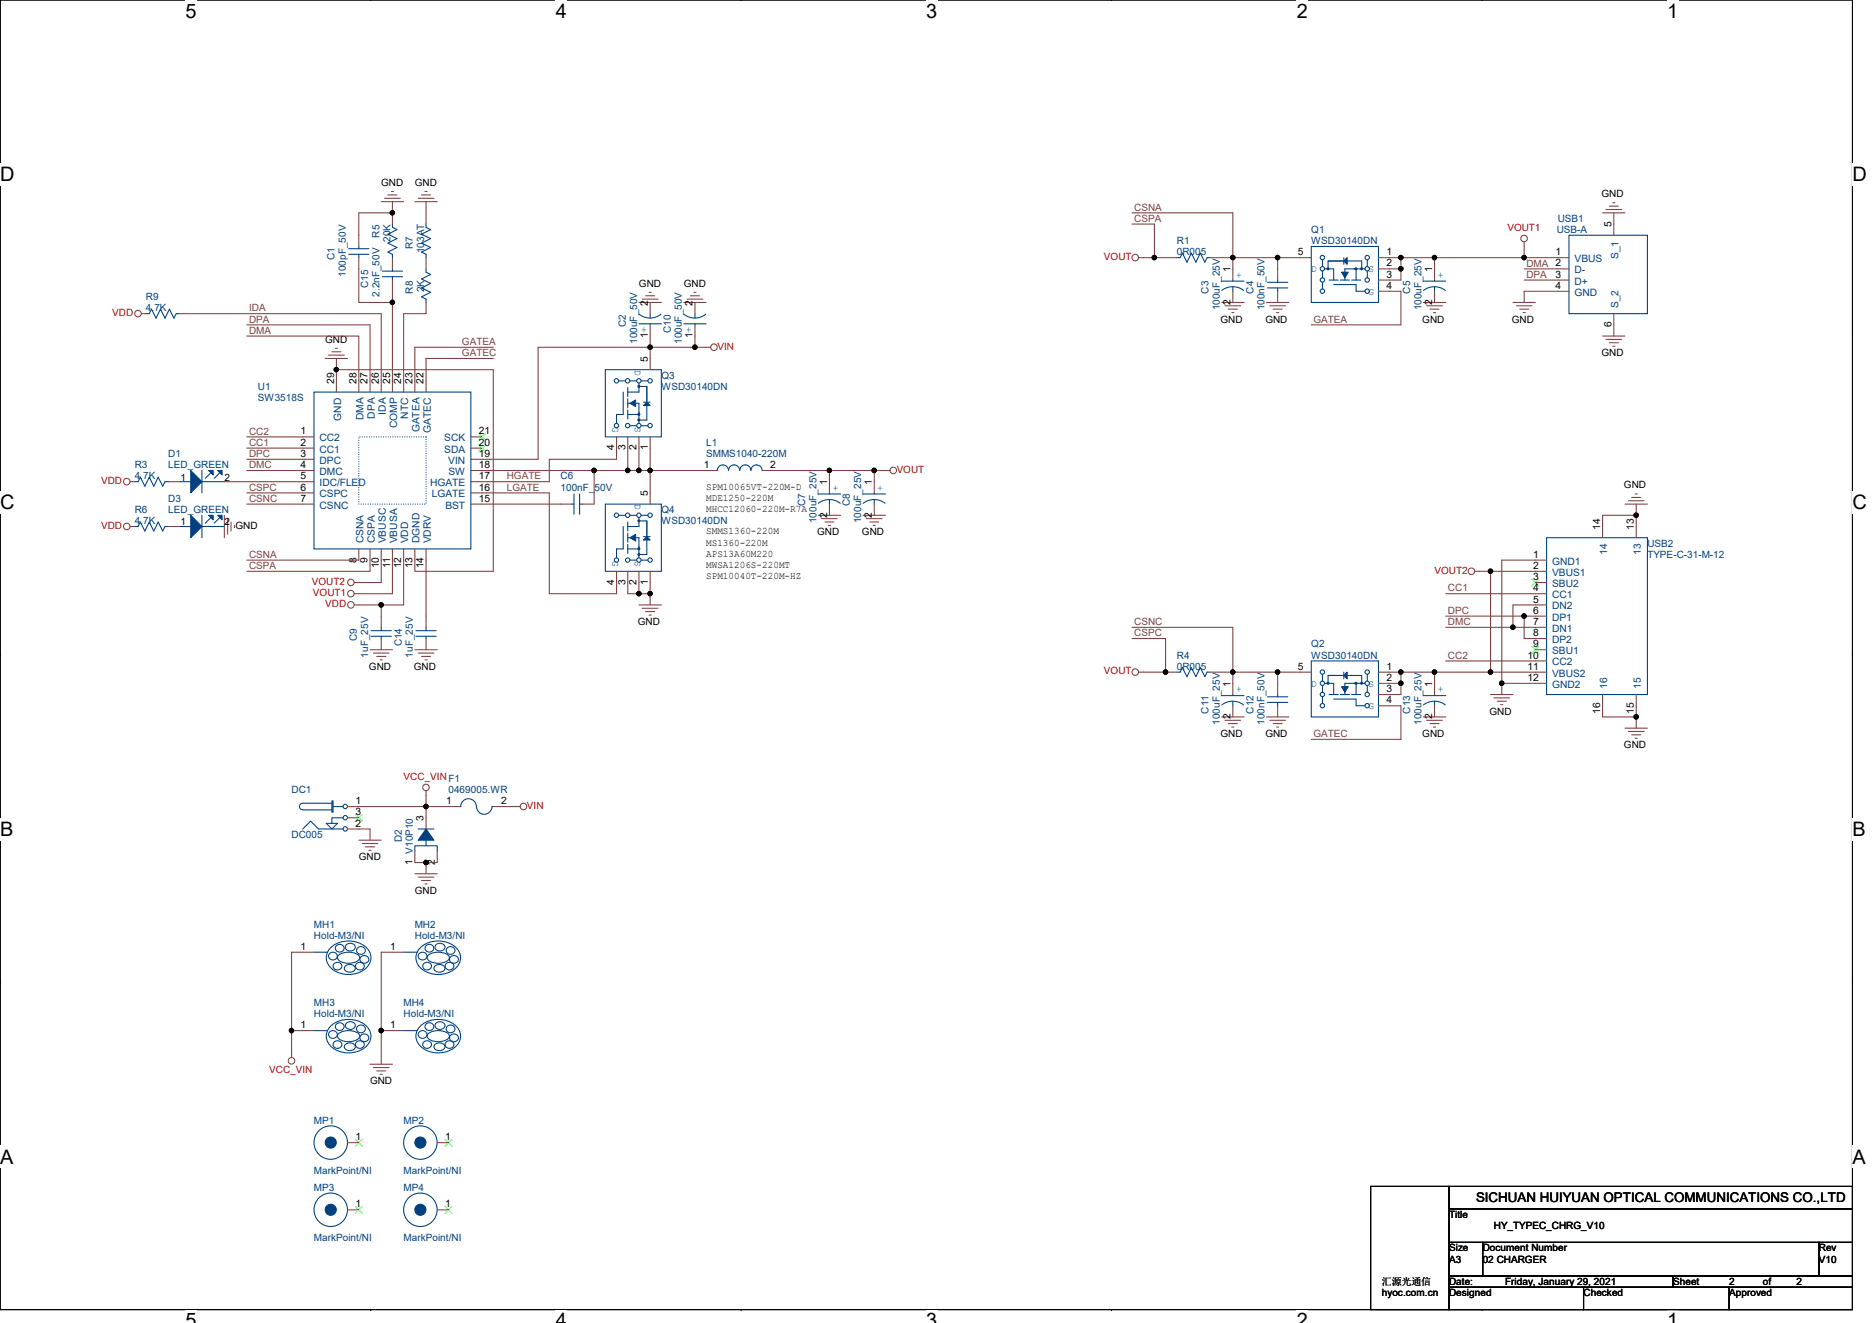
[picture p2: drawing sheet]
<svg xmlns="http://www.w3.org/2000/svg" width="297mm" height="210mm" viewBox="0 0 297 210" stroke-linecap="round" stroke-linejoin="round" font-family="sans-serif">
<defs><g id="words">
<g font-size="3.2">
<text x="29.4" y="2.8">5</text>
<text x="88.2" y="2.8">4</text>
<text x="147" y="2.8">3</text>
<text x="205.8" y="2.8">2</text>
<text x="264.5" y="2.8">1</text>
<text x="0" y="28.8">D</text>
<text x="293.9" y="28.8">D</text>
<text x="0" y="80.8">C</text>
<text x="293.9" y="80.8">C</text>
<text x="0" y="132.7">B</text>
<text x="293.9" y="132.7">B</text>
<text x="0" y="184.7">A</text>
<text x="293.9" y="184.7">A</text>
<text x="29.4" y="210.7">5</text>
<text x="88.2" y="210.7">4</text>
<text x="147" y="210.7">3</text>
<text x="205.8" y="210.7">2</text>
<text x="264.5" y="210.7">1</text>
</g>
<text font-size="2.1" x="234.2" y="190.7">SICHUAN HUIYUAN OPTICAL COMMUNICATIONS CO.,LTD</text>
<g font-size="1.6">
<text x="60.5" y="29.5">GND</text>
<text x="65.8" y="29.5">GND</text>
<text x="254.1" y="31.3">GND</text>
<text x="205.9" y="40.5">5</text>
<text x="220" y="40.5">1</text>
<text x="246.8" y="40.5">1</text>
<text x="255.7" y="36.1" transform="rotate(-90 255.7 36.1)">5</text>
<text x="101.4" y="45.5">GND</text>
<text x="108.5" y="45.5">GND</text>
<text x="195.2" y="43.2" transform="rotate(-90 195.2 43.2)">1</text>
<text x="220" y="42.3">2</text>
<text x="220" y="44.1">3</text>
<text x="220" y="45.8">4</text>
<text x="227.2" y="43.2" transform="rotate(-90 227.2 43.2)">1</text>
<text x="246.8" y="44.1">3</text>
<text x="246.8" y="45.8">4</text>
<text x="102.8" y="53.7" transform="rotate(-90 102.8 53.7)">1</text>
<text x="102.8" y="48.5" transform="rotate(-90 102.8 48.5)">2</text>
<text x="109.9" y="53.7" transform="rotate(-90 109.9 53.7)">1</text>
<text x="109.9" y="48.5" transform="rotate(-90 109.9 48.5)">2</text>
<text x="193.7" y="51.2">GND</text>
<text x="195.2" y="48.4" transform="rotate(-90 195.2 48.4)">2</text>
<text x="200.8" y="51.2">GND</text>
<text x="225.7" y="51.2">GND</text>
<text x="227.2" y="48.4" transform="rotate(-90 227.2 48.4)">2</text>
<text x="239.9" y="51.2">GND</text>
<text x="255.7" y="51.9" transform="rotate(-90 255.7 51.9)">6</text>
<text x="51.6" y="54.4">GND</text>
<text x="102.8" y="57.4" transform="rotate(-90 102.8 57.4)">5</text>
<text x="254.1" y="56.5">GND</text>
<text x="53" y="61" transform="rotate(-90 53 61)">29</text>
<text x="56.6" y="61" transform="rotate(-90 56.6 61)">28</text>
<text x="58.3" y="61" transform="rotate(-90 58.3 61)">27</text>
<text x="60.1" y="61" transform="rotate(-90 60.1 61)">26</text>
<text x="61.9" y="61" transform="rotate(-90 61.9 61)">25</text>
<text x="63.7" y="61" transform="rotate(-90 63.7 61)">24</text>
<text x="65.4" y="61" transform="rotate(-90 65.4 61)">23</text>
<text x="67.2" y="61" transform="rotate(-90 67.2 61)">22</text>
<text x="47.7" y="69">1</text>
<text x="47.7" y="70.7">2</text>
<text x="76" y="70.7">20</text>
<text x="76" y="69">21</text>
<text x="97.4" y="71.5" transform="rotate(-90 97.4 71.5)">4</text>
<text x="99.2" y="71.5" transform="rotate(-90 99.2 71.5)">3</text>
<text x="101" y="71.5" transform="rotate(-90 101 71.5)">2</text>
<text x="102.8" y="71.5" transform="rotate(-90 102.8 71.5)">1</text>
<text x="28.7" y="76.3">1</text>
<text x="35.6" y="76.3">2</text>
<text x="47.7" y="72.5">3</text>
<text x="47.7" y="74.3">4</text>
<text x="47.7" y="76.1">5</text>
<text x="47.7" y="77.9">6</text>
<text x="76" y="77.9">16</text>
<text x="76" y="74.3">18</text>
<text x="76" y="76.1">17</text>
<text x="76" y="72.5">19</text>
<text x="111.7" y="74.3">1</text>
<text x="112.1" y="77.7">SPM10065VT-220M-D</text>
<text x="122.2" y="74.3">2</text>
<text x="131.2" y="77" transform="rotate(-90 131.2 77)">1</text>
<text x="138.3" y="77" transform="rotate(-90 138.3 77)">1</text>
<text x="257.7" y="77.5">GND</text>
<text x="28.7" y="83.4">1</text>
<text x="35.6" y="83.4">2</text>
<text x="37.4" y="83.9">GND</text>
<text x="47.7" y="79.6">7</text>
<text x="76" y="79.6">15</text>
<text x="102.8" y="78.8" transform="rotate(-90 102.8 78.8)">5</text>
<text x="112.1" y="79.5">MDE1250-220M</text>
<text x="112.1" y="81.3">MHCC12060-220M-R7A</text>
<text x="131.2" y="82.2" transform="rotate(-90 131.2 82.2)">2</text>
<text x="138.3" y="82.2" transform="rotate(-90 138.3 82.2)">2</text>
<text x="56.6" y="89.3" transform="rotate(-90 56.6 89.3)">8</text>
<text x="58.3" y="89.3" transform="rotate(-90 58.3 89.3)">9</text>
<text x="112.1" y="84.8">SMMS1360-220M</text>
<text x="112.1" y="86.6">MS1360-220M</text>
<text x="112.1" y="88.4">APS13A60M220</text>
<text x="129.7" y="85">GND</text>
<text x="136.8" y="85">GND</text>
<text x="243.3" y="88.5">1</text>
<text x="253.9" y="84.1" transform="rotate(-90 253.9 84.1)">14</text>
<text x="259.2" y="84.1" transform="rotate(-90 259.2 84.1)">13</text>
<text x="60.1" y="90.2" transform="rotate(-90 60.1 90.2)">10</text>
<text x="61.9" y="90.2" transform="rotate(-90 61.9 90.2)">11</text>
<text x="63.7" y="90.2" transform="rotate(-90 63.7 90.2)">12</text>
<text x="65.4" y="90.2" transform="rotate(-90 65.4 90.2)">13</text>
<text x="67.2" y="90.2" transform="rotate(-90 67.2 90.2)">14</text>
<text x="97.4" y="92.8" transform="rotate(-90 97.4 92.8)">4</text>
<text x="99.2" y="92.8" transform="rotate(-90 99.2 92.8)">3</text>
<text x="101" y="92.8" transform="rotate(-90 101 92.8)">2</text>
<text x="102.8" y="92.8" transform="rotate(-90 102.8 92.8)">1</text>
<text x="112.1" y="90.1">MWSA1206S-220MT</text>
<text x="112.1" y="91.9">SPM10040T-220M-HZ</text>
<text x="243.3" y="90.3">2</text>
<text x="243.3" y="92.1">3</text>
<text x="243.3" y="93.9">4</text>
<text x="243.3" y="95.6">5</text>
<text x="101.2" y="99.2">GND</text>
<text x="243.3" y="97.4">6</text>
<text x="243.3" y="99.2">7</text>
<text x="243.3" y="101">8</text>
<text x="58.5" y="106.3">GND</text>
<text x="65.7" y="106.3">GND</text>
<text x="205.9" y="106.3">5</text>
<text x="220" y="106.3">1</text>
<text x="242.4" y="104.5">10</text>
<text x="242.4" y="106.3">11</text>
<text x="243.3" y="102.7">9</text>
<text x="195.2" y="109" transform="rotate(-90 195.2 109)">1</text>
<text x="220" y="108.1">2</text>
<text x="220" y="109.9">3</text>
<text x="220" y="111.6">4</text>
<text x="227.2" y="109" transform="rotate(-90 227.2 109)">1</text>
<text x="236.3" y="113.4">GND</text>
<text x="242.4" y="108.1">12</text>
<text x="253.9" y="113.3" transform="rotate(-90 253.9 113.3)">16</text>
<text x="259.2" y="113.3" transform="rotate(-90 259.2 113.3)">15</text>
<text x="193.7" y="117">GND</text>
<text x="195.2" y="114.2" transform="rotate(-90 195.2 114.2)">2</text>
<text x="200.8" y="117">GND</text>
<text x="225.7" y="117">GND</text>
<text x="227.2" y="114.2" transform="rotate(-90 227.2 114.2)">2</text>
<text x="257.7" y="118.8">GND</text>
<text x="56.4" y="127.6">1</text>
<text x="56.4" y="129.4">3</text>
<text x="56.4" y="131.2">2</text>
<text x="67.2" y="130.3" transform="rotate(-90 67.2 130.3)">3</text>
<text x="70.8" y="127.6">1</text>
<text x="79.5" y="127.6">2</text>
<text x="56.9" y="136.5">GND</text>
<text x="65.4" y="137.3" transform="rotate(-90 65.4 137.3)">1 V10P10</text>
<text x="69" y="137.3" transform="rotate(-90 69 137.3)">2</text>
<text x="65.8" y="141.9">GND</text>
<text x="47.7" y="150.7">1</text>
<text x="61.9" y="150.7">1</text>
<text x="47.7" y="163.2">1</text>
<text x="61.9" y="163.2">1</text>
<text x="58.7" y="172.1">GND</text>
<text x="56.4" y="181">1</text>
<text x="70.6" y="181">1</text>
<text x="56.4" y="191.6">1</text>
<text x="70.6" y="191.6">1</text>
<text x="229.9" y="193.3">Title</text>
<text x="237" y="195.1">HY_TYPEC_CHRG_V10</text>
<text x="219.3" y="203.9">汇源光通信</text>
<text x="229.9" y="200.4">A3</text>
<text x="229.9" y="198.6">Size</text>
<text x="229.9" y="203.9">Date:</text>
<text x="235.3" y="200.4">02 CHARGER</text>
<text x="235.3" y="198.6">Document Number</text>
<text x="238.8" y="203.9">Friday, January 29, 2021</text>
<text x="265.5" y="203.9">Sheet</text>
<text x="274.4" y="203.9">2</text>
<text x="279.7" y="203.9">of</text>
<text x="285" y="203.9">2</text>
<text x="288.6" y="198.6">Rev</text>
<text x="288.6" y="200.4">V10</text>
<text x="219.3" y="205.7">hyoc.com.cn</text>
<text x="229.9" y="205.7">Designed</text>
<text x="251.3" y="205.7">Checked</text>
<text x="274.4" y="205.7">Approved</text>
</g>
<g font-size="1.6" fill="#804040">
<text x="180" y="33.4">CSNA</text>
<text x="180" y="35.2">CSPA</text>
<text x="242.2" y="42.3">DMA 2</text>
<text x="242.2" y="44.1">DPA</text>
<text x="39.5" y="53">DMA</text>
<text x="39.5" y="51.2">DPA</text>
<text x="39.5" y="49.4">IDA</text>
<text x="208.4" y="51.2">GATEA</text>
<text x="73.3" y="56.5">GATEC</text>
<text x="73.3" y="54.8">GATEA</text>
<text x="39.5" y="69">CC2</text>
<text x="39.5" y="70.8">CC1</text>
<text x="39.5" y="72.5">DPC</text>
<text x="39.5" y="74.3">DMC</text>
<text x="39.5" y="77.9">CSPC</text>
<text x="80.4" y="76.1">HGATE</text>
<text x="80.4" y="77.9">LGATE</text>
<text x="39.5" y="79.7">CSNC</text>
<text x="39.5" y="88.5">CSNA</text>
<text x="39.5" y="90.3">CSPA</text>
<text x="229.8" y="93.9">CC1</text>
<text x="180" y="99.2">CSNC</text>
<text x="180" y="101">CSPC</text>
<text x="229.8" y="97.4">DPC</text>
<text x="229.8" y="99.2">DMC</text>
<text x="229.8" y="104.5">CC2</text>
<text x="208.4" y="117">GATEC</text>
</g>
<g font-size="1.6" fill="#004080">
<text x="247.2" y="35.2">USB1</text>
<text x="53.1" y="41.3" transform="rotate(-90 53.1 41.3)">C1</text>
<text x="60.2" y="37.7" transform="rotate(-90 60.2 37.7)">R5</text>
<text x="62" y="38.4" transform="rotate(-90 62 38.4)">20K</text>
<text x="65.5" y="39.5" transform="rotate(-90 65.5 39.5)">R7</text>
<text x="67.3" y="40.2" transform="rotate(-90 67.3 40.2)">103AT</text>
<text x="186.7" y="38.8">R1</text>
<text x="186.7" y="40.5">0R005</text>
<text x="208.1" y="37">Q1</text>
<text x="208.1" y="38.8">WSD30140DN</text>
<text x="247" y="37">USB-A</text>
<text x="249.8" y="41.6">VBUS</text>
<text x="256.8" y="41.1" transform="rotate(-90 256.8 41.1)">S_1</text>
<text x="23.2" y="47.6">R9</text>
<text x="54.9" y="43.9" transform="rotate(-90 54.9 43.9)">100pF_50V</text>
<text x="58.4" y="45.7" transform="rotate(-90 58.4 45.7)">C15</text>
<text x="60.2" y="47.1" transform="rotate(-90 60.2 47.1)">2.2nF_50V</text>
<text x="65.5" y="46.6" transform="rotate(-90 65.5 46.6)">R8</text>
<text x="67.3" y="46.4" transform="rotate(-90 67.3 46.4)">2K</text>
<text x="191.8" y="46.6" transform="rotate(-90 191.8 46.6)">C3</text>
<text x="196.1" y="44.1">+</text>
<text x="198.9" y="46.6" transform="rotate(-90 198.9 46.6)">C4</text>
<text x="208.1" y="43.2">D</text>
<text x="217.1" y="43.2">S</text>
<text x="217.1" y="46.8">G</text>
<text x="223.8" y="46.6" transform="rotate(-90 223.8 46.6)">C5</text>
<text x="228.2" y="44.1">+</text>
<text x="249.8" y="43.4">D-</text>
<text x="249.8" y="45.2">D+</text>
<text x="249.8" y="46.9">GND</text>
<text x="23.2" y="49.4">4.7K</text>
<text x="99.3" y="51.9" transform="rotate(-90 99.3 51.9)">C2</text>
<text x="102.6" y="51.9" transform="rotate(180 102.6 51.9)">+</text>
<text x="106.4" y="52.8" transform="rotate(-90 106.4 52.8)">C10</text>
<text x="109.7" y="51.9" transform="rotate(180 109.7 51.9)">+</text>
<text x="193.5" y="49.3" transform="rotate(-90 193.5 49.3)">100uF_25V</text>
<text x="200.7" y="49.3" transform="rotate(-90 200.7 49.3)">100nF_50V</text>
<text x="225.5" y="49.3" transform="rotate(-90 225.5 49.3)">100uF_25V</text>
<text x="256.8" y="48.9" transform="rotate(-90 256.8 48.9)">S_2</text>
<text x="100.7" y="58.7" transform="rotate(90 100.7 58.7)">D</text>
<text x="101.1" y="54.6" transform="rotate(-90 101.1 54.6)">100uF_50V</text>
<text x="108.2" y="54.6" transform="rotate(-90 108.2 54.6)">100uF_50V</text>
<text x="40.9" y="61.9">U1</text>
<text x="40.9" y="63.6">SW3518S</text>
<text x="61.2" y="65.8" transform="rotate(-90 61.2 65.8)">IDA</text>
<text x="104.9" y="60.1">Q3</text>
<text x="104.9" y="61.9">WSD30140DN</text>
<text x="50.7" y="70.1">CC2</text>
<text x="50.7" y="71.8">CC1</text>
<text x="54.1" y="66.8" transform="rotate(-90 54.1 66.8)">GND</text>
<text x="57.7" y="66.7" transform="rotate(-90 57.7 66.7)">DMA</text>
<text x="59.5" y="66.5" transform="rotate(-90 59.5 66.5)">DPA</text>
<text x="63" y="68" transform="rotate(-90 63 68)">COMP</text>
<text x="64.8" y="66.5" transform="rotate(-90 64.8 66.5)">NTC</text>
<text x="66.6" y="68.6" transform="rotate(-90 66.6 68.6)">GATEA</text>
<text x="68.3" y="68.7" transform="rotate(-90 68.3 68.7)">GATEC</text>
<text x="70.5" y="71.8">SDA</text>
<text x="70.5" y="70.1">SCK</text>
<text x="97.2" y="67.7" transform="rotate(90 97.2 67.7)">G</text>
<text x="100.7" y="67.7" transform="rotate(90 100.7 67.7)">S</text>
<text x="112.1" y="70.8">L1</text>
<text x="21.4" y="74.3">R3</text>
<text x="21.4" y="76.1">4.7K</text>
<text x="26.7" y="72.5">D1</text>
<text x="26.7" y="74.3">LED_GREEN</text>
<text x="50.7" y="73.6">DPC</text>
<text x="50.7" y="75.4">DMC</text>
<text x="50.7" y="77.2">IDC/FLED</text>
<text x="68.3" y="77.2">HGATE</text>
<text x="71.1" y="73.6">VIN</text>
<text x="71.2" y="75.4">SW</text>
<text x="88.9" y="76.1">C6</text>
<text x="88.9" y="77.9">100nF_50V</text>
<text x="112.1" y="72.5">SMMS1040-220M</text>
<text x="132.1" y="77.9">+</text>
<text x="139.3" y="77.9">+</text>
<text x="21.4" y="81.4">R6</text>
<text x="21.4" y="83.2">4.7K</text>
<text x="26.7" y="79.7">D3</text>
<text x="26.7" y="81.4">LED_GREEN</text>
<text x="50.7" y="79">CSPC</text>
<text x="50.7" y="80.7">CSNC</text>
<text x="68.5" y="79">LGATE</text>
<text x="70.7" y="80.7">BST</text>
<text x="100.7" y="80" transform="rotate(90 100.7 80)">D</text>
<text x="104.9" y="81.4">Q4</text>
<text x="104.9" y="83.2">WSD30140DN</text>
<text x="127.8" y="80.4" transform="rotate(-90 127.8 80.4)">C7</text>
<text x="129.5" y="83" transform="rotate(-90 129.5 83)">100uF_25V</text>
<text x="134.9" y="80.4" transform="rotate(-90 134.9 80.4)">C8</text>
<text x="136.6" y="83" transform="rotate(-90 136.6 83)">100uF_25V</text>
<text x="57.7" y="86.2" transform="rotate(-90 57.7 86.2)">CSNA</text>
<text x="59.5" y="86.2" transform="rotate(-90 59.5 86.2)">CSPA</text>
<text x="61.2" y="86.2" transform="rotate(-90 61.2 86.2)">VBUSC</text>
<text x="63" y="86.2" transform="rotate(-90 63 86.2)">VBUSA</text>
<text x="64.8" y="86.2" transform="rotate(-90 64.8 86.2)">VDD</text>
<text x="66.6" y="86.2" transform="rotate(-90 66.6 86.2)">DGND</text>
<text x="68.3" y="86.2" transform="rotate(-90 68.3 86.2)">VDRV</text>
<text x="97.2" y="89.1" transform="rotate(90 97.2 89.1)">G</text>
<text x="100.7" y="89.1" transform="rotate(90 100.7 89.1)">S</text>
<text x="246.3" y="89.6">GND1</text>
<text x="255" y="88.1" transform="rotate(-90 255 88.1)">14</text>
<text x="260.4" y="88.1" transform="rotate(-90 260.4 88.1)">13</text>
<text x="261.4" y="86.8">USB2</text>
<text x="261.4" y="88.5">TYPE-C-31-M-12</text>
<text x="246.3" y="91.4">VBUS1</text>
<text x="246.3" y="93.2">SBU2</text>
<text x="246.3" y="95">CC1</text>
<text x="56.6" y="101.7" transform="rotate(-90 56.6 101.7)">C9</text>
<text x="246.3" y="96.7">DN2</text>
<text x="246.3" y="98.5">DP1</text>
<text x="246.3" y="100.3">DN1</text>
<text x="58.4" y="104.4" transform="rotate(-90 58.4 104.4)">1uF_25V</text>
<text x="63.8" y="102.6" transform="rotate(-90 63.8 102.6)">C14</text>
<text x="65.5" y="104.4" transform="rotate(-90 65.5 104.4)">1uF_25V</text>
<text x="186.7" y="104.5">R4</text>
<text x="186.7" y="106.3">0R005</text>
<text x="208.1" y="102.8">Q2</text>
<text x="208.1" y="104.5">WSD30140DN</text>
<text x="246.3" y="102.1">DP2</text>
<text x="246.3" y="103.8">SBU1</text>
<text x="246.3" y="105.6">CC2</text>
<text x="246.3" y="107.4">VBUS2</text>
<text x="191.8" y="113.3" transform="rotate(-90 191.8 113.3)">C11</text>
<text x="196.1" y="109.9">+</text>
<text x="198.9" y="113.3" transform="rotate(-90 198.9 113.3)">C12</text>
<text x="208.1" y="109">D</text>
<text x="217.1" y="109">S</text>
<text x="217.1" y="112.5">G</text>
<text x="223.8" y="113.3" transform="rotate(-90 223.8 113.3)">C13</text>
<text x="228.2" y="109.9">+</text>
<text x="246.3" y="109.2">GND2</text>
<text x="255" y="109.3" transform="rotate(-90 255 109.3)">16</text>
<text x="260.4" y="109.3" transform="rotate(-90 260.4 109.3)">15</text>
<text x="193.5" y="115" transform="rotate(-90 193.5 115)">100uF_25V</text>
<text x="200.7" y="115" transform="rotate(-90 200.7 115)">100nF_50V</text>
<text x="225.5" y="115" transform="rotate(-90 225.5 115)">100uF_25V</text>
<text x="46.3" y="125.9">DC1</text>
<text x="71.2" y="125.9">0469005.WR</text>
<text x="46.3" y="133">DC005</text>
<text x="63.8" y="133.7" transform="rotate(-90 63.8 133.7)">D2</text>
<text x="49.8" y="147.2">MH1</text>
<text x="49.8" y="149">Hold-M3/NI</text>
<text x="65.8" y="147.2">MH2</text>
<text x="65.8" y="149">Hold-M3/NI</text>
<text x="49.8" y="159.7">MH3</text>
<text x="49.8" y="161.4">Hold-M3/NI</text>
<text x="64" y="159.7">MH4</text>
<text x="64" y="161.4">Hold-M3/NI</text>
<text x="49.8" y="178.3">MP1</text>
<text x="64" y="178.3">MP2</text>
<text x="49.8" y="189">MP3</text>
<text x="49.8" y="186.3">MarkPoint/NI</text>
<text x="64" y="189">MP4</text>
<text x="64" y="186.3">MarkPoint/NI</text>
<text x="49.8" y="197">MarkPoint/NI</text>
<text x="64" y="197">MarkPoint/NI</text>
</g>
<g font-size="1.6" fill="#f00">
<text x="175.2" y="41.3">VOUT</text>
<text x="239.2" y="36.6">VOUT1</text>
<text x="17.8" y="50.1">VDD</text>
<text x="113.8" y="55.5">VIN</text>
<text x="16" y="76.8">VDD</text>
<text x="142.3" y="75">VOUT</text>
<text x="16" y="83.9">VDD</text>
<text x="49.5" y="92.8">VOUT2</text>
<text x="49.7" y="94.6">VOUT1</text>
<text x="227.6" y="91">VOUT2</text>
<text x="51.6" y="96.4">VDD</text>
<text x="175.2" y="107">VOUT</text>
<text x="64" y="123.7">VCC_VINF1</text>
<text x="83.6" y="128.4">VIN</text>
<text x="42.7" y="170.3">VCC_VIN</text>
</g>
</g></defs>
<path d="M0 0h293.9v207.9h-293.9z" fill="none" stroke="#000" stroke-width=".17"/>
<g fill="#fff">
<path d="M29.4 0h1.8v3.5h-1.8z"/>
<path d="M29.4 207.9h1.8v2h-1.8z"/>
</g>
<path d="M58.8 0h.1M58.8 207.9h.1" fill="none" stroke="#000" stroke-width=".17"/>
<g fill="#fff">
<path d="M88.2 0h1.8v3.5h-1.8z"/>
<path d="M88.2 207.9h1.8v2h-1.8z"/>
</g>
<path d="M117.6 0h.1M117.6 207.9h.1" fill="none" stroke="#000" stroke-width=".17"/>
<g fill="#fff">
<path d="M147 0h1.7v3.5h-1.7z"/>
<path d="M147 207.9h1.7v2h-1.7z"/>
</g>
<path d="M176.4 0h.1M176.4 207.9h.1" fill="none" stroke="#000" stroke-width=".17"/>
<g fill="#fff">
<path d="M205.8 0h1.7v3.5h-1.7z"/>
<path d="M205.8 207.9h1.7v2h-1.7z"/>
</g>
<path d="M235.2 0h.1M235.2 207.9h.1" fill="none" stroke="#000" stroke-width=".17"/>
<g fill="#fff">
<path d="M264.5 0h1.8v3.5h-1.8z"/>
<path d="M264.5 207.9h1.8v2h-1.8z"/>
<path d="M0 26h2.3v3.5h-2.3z"/>
<path d="M293.9 26h2.3v3.5h-2.3z"/>
<path d="M0 77.9h2.3v3.5h-2.3z"/>
<path d="M293.9 77.9h2.3v3.5h-2.3z"/>
</g>
<path d="M0 52h.1M293.9 52h.1" fill="none" stroke="#000" stroke-width=".17"/>
<g fill="#fff">
<path d="M0 129.9h2.1v3.5h-2.1z"/>
<path d="M293.9 129.9h2.1v3.5h-2.1z"/>
</g>
<path d="M0 103.9h.1M293.9 103.9h.1" fill="none" stroke="#000" stroke-width=".17"/>
<g fill="#fff">
<path d="M0 181.9h2.2v3.5h-2.2z"/>
<path d="M293.9 181.9h2.2v3.5h-2.2z"/>
</g>
<path d="M0 155.9h.1M293.9 155.9h.1M229.9 188.3h64v3.6h-64zM229.9 191.9h64v5.3h-64zM229.9 197.2h5.4v5.3h-5.4zM235.3 197.2h53.3v5.3h-53.3zM288.6 197.2h5.3v5.3h-5.3zM229.9 202.5h35.6v1.8h-35.6zM265.5 202.5h28.4v1.8h-28.4z" fill="none" stroke="#000" stroke-width=".17"/>
<g fill="none" stroke="#804040" stroke-width=".17">
<path d="M60.5 32h3.5M61 31.5h2.5M61.5 30.9h1.5M62.1 30.4h.3M65.8 32h3.6M66.4 31.5h2.5M66.9 30.9h1.4M67.4 30.4h.4M241.8 38.4v.7M254.3 33.8h3.5M254.8 33.3h2.5M255.4 32.7h1.4"/>
<path d="M255.9 32.2h.3M22.4 49.8h.8M51.6 56.9h3.6M52.1 56.4h2.5M52.7 55.8h1.4M53.2 55.3h.3M101.4 48h3.5M101.9 47.5h2.5M102.4 46.9h1.5M103 46.4h.3M108.5 48h3.6M109 47.5h2.5"/>
<path d="M109.6 46.9h1.4M110.1 46.4h.3M112.1 55.1h.7M180.7 40.9h.7M193.8 48h3.6M194.4 48.5h2.5M194.9 49.1h1.4M195.4 49.6h.4M201 48h3.5M201.5 48.5h2.5M202 49.1h1.5M202.6 49.6h.3"/>
<path d="M225.8 48h3.6M226.4 48.5h2.5M226.9 49.1h1.4M227.5 49.6h.3M240.1 48h3.5M240.6 48.5h2.5M241.1 49.1h1.5M241.7 49.6h.3M254.3 53.3h3.5M254.8 53.9h2.5M255.4 54.4h1.4M255.9 54.9h.3"/>
<path d="M20.7 76.5h.7M140.5 74.7h.7M258.4 79.5h2.5M258.9 79h1.4M259.5 78.4h.3M20.7 83.6h.7M35.6 81.8v3.5M36.1 82.3v2.5M36.7 82.8v1.5M37.2 83.4v.3M56.2 92.5h.7M56.2 94.2h.7"/>
<path d="M56.2 96h.7M101.4 96h3.5M101.9 96.5h2.5M102.4 97.1h1.5M103 97.6h.3M129.8 81.8h3.6M130.4 82.3h2.5M130.9 82.8h1.4M131.4 83.4h.4M136.9 81.8h3.6M137.5 82.3h2.5M138 82.8h1.4"/>
<path d="M138.6 83.4h.3M234 90.7h.7M257.8 80h3.6M58.7 103.1h3.6M59.2 103.7h2.5M59.8 104.2h1.4M60.3 104.7h.4M65.8 103.1h3.6M66.4 103.7h2.5M66.9 104.2h1.4M67.4 104.7h.4M180.7 106.7h.7"/>
<path d="M193.8 113.8h3.6M194.4 114.3h2.5M194.9 114.9h1.4M195.4 115.4h.4M201 113.8h3.5M201.5 114.3h2.5M202 114.9h1.5M202.6 115.4h.3M225.8 113.8h3.6M226.4 114.3h2.5M226.9 114.9h1.4M227.5 115.4h.3"/>
<path d="M236.5 110.2h3.6M237 110.8h2.5M237.6 111.3h1.4M238.1 111.8h.4M257.8 115.6h3.6M258.4 116.1h2.5M258.9 116.6h1.4M259.5 117.2h.3M56.9 133.3h3.6M57.5 133.9h2.5M58 134.4h1.4M58.5 135h.4"/>
<path d="M65.8 138.7h3.6M66.4 139.2h2.5M66.9 139.7h1.4M67.6 125.5v.7M81.8 128h.7M67.4 140.3h.4M46.3 167.1v.8M58.7 168.9h3.6M59.2 169.4h2.5M59.8 170h1.4M60.3 170.5h.4"/>
<circle cx="241.8" cy="37.9" r=".52"/>
<circle cx="21.9" cy="49.8" r=".52"/>
<circle cx="113.3" cy="55.1" r=".52"/>
<circle cx="180.1" cy="40.9" r=".52"/>
<circle cx="20.1" cy="76.4" r=".52"/>
<circle cx="141.7" cy="74.7" r=".52"/>
<circle cx="20.1" cy="83.6" r=".52"/>
<circle cx="55.7" cy="92.4" r=".52"/>
<circle cx="55.7" cy="96" r=".52"/>
<circle cx="55.7" cy="94.2" r=".52"/>
<circle cx="233.5" cy="90.7" r=".52"/>
<circle cx="180.1" cy="106.7" r=".52"/>
<circle cx="67.6" cy="125" r=".52"/>
<circle cx="83.1" cy="128" r=".52"/>
<circle cx="46.3" cy="168.4" r=".52"/>
</g>
<path d="M217.9 188.6h11.7v10.7h-11.7z" fill="#fff"/>
<path d="M217.5 188.3h12.4v19.6h-12.4zM229.9 188.3h64v3.6h-64zM229.9 191.9h64v5.3h-64zM229.9 197.2h5.4v5.3h-5.4zM235.3 197.2h53.3v5.3h-53.3zM288.6 197.2h5.3v5.3h-5.3zM229.9 204.3h21.4v3.6h-21.4zM229.9 202.5h35.6v1.8h-35.6zM251.3 204.3h23.1v3.6h-23.1zM265.5 202.5h28.4v1.8h-28.4zM274.4 204.3h19.5v3.6h-19.5z" fill="none" stroke="#000" stroke-width=".17"/>
<path d="M217.9 188.6h11.7v10.7h-11.7z" fill="#fff"/>
<path d="M217.5 188.3h12.4v19.6h-12.4zM229.9 188.3h64v3.6h-64zM229.9 191.9h64v5.3h-64zM229.9 197.2h5.4v5.3h-5.4zM235.3 197.2h53.3v5.3h-53.3zM288.6 197.2h5.3v5.3h-5.3zM229.9 204.3h21.4v3.6h-21.4zM229.9 202.5h35.6v1.8h-35.6zM251.3 204.3h23.1v3.6h-23.1zM265.5 202.5h28.4v1.8h-28.4zM274.4 204.3h19.5v3.6h-19.5z" fill="none" stroke="#000" stroke-width=".17"/>
<path d="M217.9 188.6h11.7v10.7h-11.7z" fill="#fff"/>
<path d="M217.5 188.3h12.4v19.6h-12.4zM229.9 204.3h21.4v3.6h-21.4zM251.3 204.3h23.1v3.6h-23.1zM274.4 204.3h19.5v3.6h-19.5z" fill="none" stroke="#000" stroke-width=".17"/>
<g fill="#004080" stroke="#004080" stroke-width=".17">
<path d="M30.3 74.7l1.7 1.8-1.7 1.7z" fill-rule="evenodd"/>
<path d="M33.1 74.7h.7v.7z" fill-rule="evenodd"/>
<path d="M34.5 74.7h.7v.7z" fill-rule="evenodd"/>
<path d="M30.3 81.8l1.7 1.8-1.7 1.7z" fill-rule="evenodd"/>
<path d="M33.1 81.8h.7v.7z" fill-rule="evenodd"/>
<path d="M34.5 81.8h.7v.7z" fill-rule="evenodd"/>
<path d="M67.6 131.6l1.3 1.7h-2.5z" fill-rule="evenodd"/>
<path d="M215.9 108.3h.3v.3h-.3z" fill-rule="evenodd"/>
<path d="M215 108.3h.3v.3h-.3z" fill-rule="evenodd"/>
<path d="M210.6 108.3h.2v.3h-.2z" fill-rule="evenodd"/>
<path d="M213.2 107.2l.6-.5v1z" fill-rule="evenodd"/>
<path d="M212.9 109h1l-.5 .9z" fill-rule="evenodd"/>
<path d="M101.3 87.9h.2v.2h-.2z" fill-rule="evenodd"/>
<path d="M101.3 87h.2v.2h-.2z" fill-rule="evenodd"/>
<path d="M101.3 82.6h.2v.2h-.2z" fill-rule="evenodd"/>
<path d="M102.6 85.2l.6 .5h-1.1z" fill-rule="evenodd"/>
<path d="M100 85.3l.9-.5v1.1z" fill-rule="evenodd"/>
<path d="M215.9 42.5h.3v.3h-.3z" fill-rule="evenodd"/>
<path d="M215 42.5h.3v.3h-.3z" fill-rule="evenodd"/>
<path d="M210.6 42.5h.2v.3h-.2z" fill-rule="evenodd"/>
<path d="M213.2 41.4l.6-.5v1.1z" fill-rule="evenodd"/>
<path d="M212.9 43.2h1l-.5 .9z" fill-rule="evenodd"/>
<path d="M101.3 66.5h.2v.3h-.2z" fill-rule="evenodd"/>
<path d="M101.3 65.7h.2v.2h-.2z" fill-rule="evenodd"/>
<path d="M101.3 61.2h.2v.2h-.2z" fill-rule="evenodd"/>
<path d="M102.1 64.4l.5-.6 .6 .6z" fill-rule="evenodd"/>
<path d="M100 64l.9-.5v1z" fill-rule="evenodd"/>
<circle cx="66.7" cy="192" r=".88"/>
<circle cx="66.7" cy="181.3" r=".88"/>
<circle cx="52.5" cy="192" r=".88"/>
<circle cx="52.5" cy="181.3" r=".88"/>
</g>
<g fill="none" stroke="#004080" stroke-width=".17">
<path d="M55.3 39.5h3.2M56.9 39.1v.4M62.3 35.6v.5l.7 .3-1.5 .8 1.5 .7-1.5 .7 1.5 .7-1.5 .7 .8 .4v.5M67.6 35.6v.5l.7 .3-1.4 .8 1.4 .7-1.4 .7 1.4 .7-1.4 .7 .7 .4v.5M208.1 39.1h10.6v8.9h-10.6zM249 37.3h12.4v12.5h-12.4zM23.2 49.8h.5l.3-.7 .8 1.4 .7-1.4 .7 1.4 .7-1.4 .7 1.4 .4-.7h.5M55.3 40.4h3.2M56.9 40.4v.5M60.7 43.9h3.2M60.7 43h3.2M62.3 42.7v.3"/>
<path d="M62.3 43.9v.5M67.6 42.7v.5l.7 .4-1.4 .7 1.4 .7-1.4 .7 1.4 .7-1.4 .7 .7 .4v.5M96.1 58.7h8.8v10.6h-8.8zM101.4 51.4h3.5M101.4 49.9a2.76 2.76 0 0 0 3.5 0M103.2 49.8v.7M103.2 51.4v.2M108.5 51.4h3.6M108.5 49.9a2.76 2.76 0 0 0 3.5 0M110.3 49.8v.7M110.3 51.4v.2M186.7 40.9h.6l.3-.7 .7 1.4 .7-1.4 .8 1.4 .7-1.4 .7 1.4 .3-.7h.6"/>
<path d="M193.8 44.6h3.6M193.9 46.1a2.84 2.84 0 0 1 3.4 0M195.6 45.5v.7M195.6 44.5v.1M201.1 45.7h3.2M201.1 44.8h3.2M202.7 44.4v.4M202.7 45.7v.5M209.8 41.3v1M209.8 43v1.1M209.8 44.8v1.1M210.2 42.7h1.4v1.7"/>
<path d="M210.7 41.4h2.5v.6M210.9 44.4h1.4M211.6 45.2h3.6v1h1.4M212.7 44.4h1.4M213 41.4h-2.3v1.3M213.2 40.9v.5M213.4 43.2v-.5h1.8v1.7M213.4 43.6v.8M213.8 41.4h2.3v1.3M214.5 44.4h1.4M214.8 42.7h1.8M217 41.3v1"/>
<path d="M217 43v1.1M225.8 44.6h3.6M225.9 46.1a2.84 2.84 0 0 1 3.4 0M227.6 45.5v.7M227.6 44.5v.1M21.4 76.5h.5l.4-.8 .7 1.5 .7-1.5 .7 1.5 .7-1.5 .7 1.5 .4-.7h.5M28.5 76.5h1.8M32 74.7v3.5M32 76.5h3.6M33.5 75l-.9 .9M34.9 75l-.9 .9M49.8 62.2h24.9v24.9h-24.9z"/>
<path d="M91.1 78.4v3.2M92 78.4v3.2M98.2 60.5h1M98.9 62.2v3.6h-1.1v1.4M99.6 63.3v1.4M99.6 61.5v1.4M99.6 64h.9M99.6 65.1v1.4M100 67.6h1M100 60.5h1M100.9 64h.5v1.8h-1.8M101.4 65.4v1.8"/>
<path d="M101.4 60.8v1.4h-1.8M101.4 61.3h1.2v2.3M101.7 67.6h1.1M101.7 60.5h1.1M102.6 63.8h.6M102.6 64.4v2.3h-1.2M102.6 61.3v2.5h-.5M113.8 74.7a.88 .88 0 0 1 .9-.9 .88 .88 0 0 1 .9 .9 .89 .89 0 0 1 .9-.9 .89 .89 0 0 1 .9 .9 .89 .89 0 0 1 .9-.9 .89 .89 0 0 1 .8 .9M119.2 74.7a.88 .88 0 0 1 .8-.9 .88 .88 0 0 1 .9 .9M129.8 78.4h3.6M129.9 79.9a2.84 2.84 0 0 1 3.4 0M131.6 79.3v.7"/>
<path d="M131.6 78.2v.2M136.9 78.4h3.6M137 79.9a2.84 2.84 0 0 1 3.4 0M138.7 79.3v.7M138.7 78.2v.2M21.4 83.6h.5l.4-.8 .7 1.5 .7-1.5 .7 1.5 .7-1.5 .7 1.5 .4-.7h.5M28.5 83.6h1.8M32 81.8v3.5M32 83.6h3.6M33.5 82.1l-.9 .9M34.9 82.1l-.9 .9M60.5 99.6v.5"/>
<path d="M67.6 99.6v.5M90.7 80h.4M92 80h.5M96.1 80h8.8v10.7h-8.8zM98.2 81.8h1M98.9 83.6v3.5h-1.1v1.4M99.6 84.6v1.5M99.6 82.8v1.5M99.6 85.3h.9M99.6 86.4v1.4M100 88.9h1M100 81.8h1"/>
<path d="M100.9 85.3h.5v1.8h-1.8M101.4 86.8v1.7M101.4 82.1v1.5h-1.8M101.4 82.7h1.2v2.3M101.7 88.9h1.1M101.7 81.8h1.1M102.6 85.2h.6M102.6 85.7v2.3h-1.2M102.6 82.7v2.5h-.5M245.4 85.3h16v24.9h-16zM58.9 100.1h3.2M58.9 101h3.2"/>
<path d="M60.5 101v.3M66 100.1h3.2M66 101h3.2M67.6 101v.3M186.7 106.7h.6l.3-.7 .7 1.4 .7-1.4 .8 1.4 .7-1.4 .7 1.4 .3-.7h.6M193.8 110.4h3.6M193.9 111.9a2.84 2.84 0 0 1 3.4 0M195.6 111.3v.7M195.6 110.2v.2M201.1 111.5h3.2M201.1 110.6h3.2M202.7 110.2v.4"/>
<path d="M202.7 111.5v.5M208.1 104.9h10.6v8.9h-10.6zM209.8 107v1.1M209.8 108.8v1.1M209.8 110.6v1.1M210.2 108.5h1.4v1.7M210.7 107.2h2.5v.5M210.9 110.2h1.4M211.6 111h3.6v1h1.4M212.7 110.2h1.4M213 107.2h-2.3v1.3M213.2 106.7v.5"/>
<path d="M213.4 109v-.5h1.8v1.7M213.4 109.3v.9M213.8 107.2h2.3v1.3M214.5 110.2h1.4M214.8 108.5h1.8M217 107v1.1M217 108.8v1.1M225.8 110.4h3.6M225.9 111.9a2.84 2.84 0 0 1 3.4 0M227.6 111.3v.7M227.6 110.2v.2M48 131.6l1.3-1.3 1.2 1.3h3.9"/>
<path d="M51.8 130.7h1.7l-.8 .9zM52.7 127.5h-4.7a.52 .52 0 0 0-.5 .5 .52 .52 0 0 0 .5 .5h4.7M52.7 127.1h.1v1.8h-.1zM52.8 128h1.6M54.4 129.8h-1.7v.9M65.8 135.1v-.9h3.6v.9M66.4 131.6h2.5M67.6 133.3v.9M75.6 128a1.24 1.24 0 0 0-1.3-1.2 1.24 1.24 0 0 0-1.2 1.2h-.2M75.6 128a1.24 1.24 0 0 0 1.2 1.2 1.24 1.24 0 0 0 1.3-1.2M78.1 128h.2M49.8 151.1h2.2"/>
<path d="M52.3 151.3a.68 .68 0 0 1 1 0 .68 .68 0 0 1 0 .9 .68 .68 0 0 1-1 0 .57 .57 0 0 1 0-.9zM52.5 150.3a4.3 4.3 0 0 1 6 .5 2.25 2.25 0 0 1-1 3.3 4.2 4.2 0 0 1-5.4-.9 2.13 2.13 0 0 1 .4-2.9zM53 152.9a.64 .64 0 0 1 1.1 0 .64 .64 0 0 1-.3 1 .64 .64 0 0 1-.8-.2 .64 .64 0 0 1 0-.8zM53.4 150.1a.68 .68 0 0 1 1-.1 .68 .68 0 0 1 0 1 .68 .68 0 0 1-1-.1 .57 .57 0 0 1 0-.8zM53.6 151.7a2.68 2.68 0 0 1 3.4 0l.1 .3a1.25 1.25 0 0 1-1.2 .8 2.54 2.54 0 0 1-2.3-.5l-.1-.3zM54.9 153.3a.97 .97 0 0 1 1.5 .4 .94 .94 0 0 1-.9 .6 .94 .94 0 0 1-.9-.6zM55 149.9a.78 .78 0 0 1 .9-.1 .78 .78 0 0 1 .4 .8 .78 .78 0 0 1-.9 .3 .78 .78 0 0 1-.5-.8zM56.6 152.9a.64 .64 0 0 1 1 0 .64 .64 0 0 1-.2 1 .64 .64 0 0 1-.8-.2 .64 .64 0 0 1 0-.8zM56.8 150.4a.68 .68 0 0 1 1 0 .68 .68 0 0 1 0 .9 .68 .68 0 0 1-1 0 .57 .57 0 0 1 0-.9zM57.3 151.8a.65 .65 0 0 1 1 0 .65 .65 0 0 1-.2 1 .64 .64 0 0 1-.8-.1 .64 .64 0 0 1 0-.9zM64 151.1h2.2M66.6 151.3a.68 .68 0 0 1 .9 0 .68 .68 0 0 1 0 .9 .68 .68 0 0 1-.9 0 .57 .57 0 0 1 0-.9z"/>
<path d="M66.8 150.3a4.3 4.3 0 0 1 5.9 .5 2.25 2.25 0 0 1-.9 3.3 4.2 4.2 0 0 1-5.4-.9 2.13 2.13 0 0 1 .4-2.9zM67.3 152.9a.64 .64 0 0 1 1 0 .64 .64 0 0 1-.3 1 .64 .64 0 0 1-.8-.2 .64 .64 0 0 1 .1-.8zM67.6 150.1a.68 .68 0 0 1 1-.1 .68 .68 0 0 1 0 1 .68 .68 0 0 1-1-.1 .57 .57 0 0 1 0-.8zM67.9 151.7a2.68 2.68 0 0 1 3.3 0l.1 .3a1.25 1.25 0 0 1-1.2 .8 2.54 2.54 0 0 1-2.2-.5l-.1-.3zM69.1 153.3a.97 .97 0 0 1 1.5 .4 .94 .94 0 0 1-.9 .6 .94 .94 0 0 1-.8-.6zM69.2 149.9a.78 .78 0 0 1 .9-.1 .78 .78 0 0 1 .4 .8 .78 .78 0 0 1-.9 .3 .78 .78 0 0 1-.5-.8zM70.8 152.9a.64 .64 0 0 1 1 0 .64 .64 0 0 1-.2 1 .64 .64 0 0 1-.8-.2 .64 .64 0 0 1 0-.8zM71 150.4a.68 .68 0 0 1 1 0 .68 .68 0 0 1 0 .9 .68 .68 0 0 1-1 0 .57 .57 0 0 1 0-.9zM71.5 151.8a.65 .65 0 0 1 1 0 .65 .65 0 0 1-.2 1 .64 .64 0 0 1-.8-.1 .64 .64 0 0 1 0-.9zM49.8 163.6h2.2M52.3 163.8a.68 .68 0 0 1 1-.1 .68 .68 0 0 1 0 1 .68 .68 0 0 1-1-.1 .57 .57 0 0 1 0-.8zM52.5 162.8a4.3 4.3 0 0 1 6 .5 2.25 2.25 0 0 1-1 3.2 4.2 4.2 0 0 1-5.4-.9 2.13 2.13 0 0 1 .4-2.8z"/>
<path d="M53 165.4a.64 .64 0 0 1 1.1 0 .64 .64 0 0 1-.3 .9 .64 .64 0 0 1-.8-.1 .64 .64 0 0 1 0-.8zM53.4 162.5a.68 .68 0 0 1 1-.1 .68 .68 0 0 1 0 1 .68 .68 0 0 1-1 0 .57 .57 0 0 1 0-.9zM53.6 164.2a2.68 2.68 0 0 1 3.4 0l.1 .2a1.25 1.25 0 0 1-1.2 .9 2.54 2.54 0 0 1-2.3-.6l-.1-.3zM54.9 165.7a.97 .97 0 0 1 1.5 .4 .94 .94 0 0 1-.9 .7 .94 .94 0 0 1-.9-.7zM55 162.3a.78 .78 0 0 1 .9-.1 .78 .78 0 0 1 .4 .8 .78 .78 0 0 1-.9 .4 .78 .78 0 0 1-.5-.9zM56.6 165.4a.64 .64 0 0 1 1 0 .64 .64 0 0 1-.2 .9 .64 .64 0 0 1-.8-.1 .64 .64 0 0 1 0-.8zM56.8 162.9a.68 .68 0 0 1 1-.1 .68 .68 0 0 1 0 1 .68 .68 0 0 1-1-.1 .57 .57 0 0 1 0-.8zM57.3 164.3a.65 .65 0 0 1 1 0 .65 .65 0 0 1-.2 1 .64 .64 0 0 1-.8-.2 .64 .64 0 0 1 0-.8zM64 163.6h2.2M66.6 163.8a.68 .68 0 0 1 .9-.1 .68 .68 0 0 1 0 1 .68 .68 0 0 1-.9-.1 .57 .57 0 0 1 0-.8zM66.8 162.8a4.3 4.3 0 0 1 5.9 .5 2.25 2.25 0 0 1-.9 3.2 4.2 4.2 0 0 1-5.4-.9 2.13 2.13 0 0 1 .4-2.8zM67.3 165.4a.64 .64 0 0 1 1 0 .64 .64 0 0 1-.3 .9 .64 .64 0 0 1-.8-.1 .64 .64 0 0 1 .1-.8z"/>
<path d="M67.6 162.5a.68 .68 0 0 1 1-.1 .68 .68 0 0 1 0 1 .68 .68 0 0 1-1 0 .57 .57 0 0 1 0-.9zM67.9 164.2a2.68 2.68 0 0 1 3.3 0l.1 .2a1.25 1.25 0 0 1-1.2 .9 2.54 2.54 0 0 1-2.2-.6l-.1-.3zM69.1 165.7a.97 .97 0 0 1 1.5 .4 .94 .94 0 0 1-.9 .7 .94 .94 0 0 1-.8-.7zM69.2 162.3a.78 .78 0 0 1 .9-.1 .78 .78 0 0 1 .4 .8 .78 .78 0 0 1-.9 .4 .78 .78 0 0 1-.5-.9zM70.8 165.4a.64 .64 0 0 1 1 0 .64 .64 0 0 1-.2 .9 .64 .64 0 0 1-.8-.1 .64 .64 0 0 1 0-.8zM71 162.9a.68 .68 0 0 1 1-.1 .68 .68 0 0 1 0 1 .68 .68 0 0 1-1-.1 .57 .57 0 0 1 0-.8zM71.5 164.3a.65 .65 0 0 1 1 0 .65 .65 0 0 1-.2 1 .64 .64 0 0 1-.8-.2 .64 .64 0 0 1 0-.8z"/>
<circle cx="209.8" cy="42.7" r=".35"/>
<circle cx="209.8" cy="44.4" r=".35"/>
<circle cx="209.8" cy="40.9" r=".35"/>
<circle cx="209.8" cy="46.2" r=".35"/>
<circle cx="216.9" cy="42.7" r=".35"/>
<circle cx="216.9" cy="40.9" r=".35"/>
<circle cx="216.9" cy="44.4" r=".35"/>
<circle cx="216.9" cy="46.2" r=".35"/>
<circle cx="97.8" cy="60.4" r=".35"/>
<circle cx="97.8" cy="67.6" r=".35"/>
<circle cx="99.6" cy="60.4" r=".35"/>
<circle cx="99.6" cy="67.6" r=".35"/>
<circle cx="101.4" cy="60.4" r=".35"/>
<circle cx="101.4" cy="67.6" r=".35"/>
<circle cx="103.2" cy="67.6" r=".35"/>
<circle cx="103.2" cy="60.4" r=".35"/>
<circle cx="97.8" cy="81.8" r=".35"/>
<circle cx="97.8" cy="88.9" r=".35"/>
<circle cx="99.6" cy="88.9" r=".35"/>
<circle cx="99.6" cy="81.8" r=".35"/>
<circle cx="101.4" cy="81.8" r=".35"/>
<circle cx="101.4" cy="88.9" r=".35"/>
<circle cx="103.2" cy="88.9" r=".35"/>
<circle cx="103.2" cy="81.8" r=".35"/>
<circle cx="209.8" cy="112" r=".35"/>
<circle cx="209.8" cy="110.2" r=".35"/>
<circle cx="209.8" cy="108.4" r=".35"/>
<circle cx="209.8" cy="106.7" r=".35"/>
<circle cx="216.9" cy="108.4" r=".35"/>
<circle cx="216.9" cy="110.2" r=".35"/>
<circle cx="216.9" cy="112" r=".35"/>
<circle cx="216.9" cy="106.7" r=".35"/>
<circle cx="54.8" cy="131.6" r=".35"/>
<circle cx="54.8" cy="129.8" r=".35"/>
<circle cx="54.8" cy="128" r=".35"/>
<circle cx="52.5" cy="181.3" r="2.66"/>
<circle cx="52.5" cy="192" r="2.66"/>
<circle cx="66.7" cy="181.3" r="2.66"/>
<circle cx="66.7" cy="192" r="2.66"/>
</g>
<g fill="none" stroke="#804040" stroke-width=".17">
<path d="M62.3 33.8h-5.4v5.3M62.3 35.6h.1M62.3 32v1.8M62.3 33.8v1.8M67.6 35.6h.1M67.6 32v3.6M179.6 33.8h16v7.1M179.6 35.6h3.6v5.3M241.8 39.1v1.8M256.1 33.8v3.5M23.2 49.8h.1M28.5 49.8h32v12.4"/>
<path d="M28.5 49.8h.1M39.2 51.6h19.5v10.6M39.2 53.3h17.7v8.9M53.4 58.7h24.9v32h-12.5v-3.6M53.4 58.7v3.5M53.4 56.9v1.8M56.9 40.9v7.1h5.4M62.3 48v14.2M62.3 40.9v1.8M62.3 44.4v3.6M62.3 40.9h.1M67.6 48v1.8h-3.6v12.4"/>
<path d="M67.6 48h.1M67.6 42.7h.1M67.6 40.9h.1M67.6 40.9v1.8M78.3 56.9h-10.7v5.3M78.3 55.1h-12.5v7.1M103.2 55.1h-17.8v17.8h-10.7M103.2 51.6v3.5M103.2 48v1.8M103.2 55.1v3.6M103.2 55.1h7.1M110.3 51.6v3.5"/>
<path d="M110.3 48v1.8M110.3 55.1h1.8M181.4 40.9h1.8M183.2 40.9h3.5M186.7 40.9h.1M192.1 40.9h.1M192.1 40.9h3.5M195.6 40.9h7.1M195.6 40.9v3.5M195.6 46.2v1.8M202.7 40.9v3.5M202.7 40.9h5.4"/>
<path d="M202.7 46.2v1.8M218.7 40.9h3.6M218.7 42.7h3.6M218.7 46.2h3.6v5.4h-14.2M222.3 40.9h5.3M222.3 42.7v1.7h-3.6M222.3 40.9v1.8M227.6 40.9v3.5M227.6 46.2v1.8M241.8 44.4h7.2M249 40.9h-21.4M249 42.7h-7.2"/>
<path d="M249 46.2h-7.2v1.8M256.1 49.8v3.5M21.4 76.5h.1M26.7 76.5h.1M26.7 76.5h1.8M28.5 76.5h.1M35.6 76.5h14.2M35.6 76.5h.1M39.2 69.3h10.6M39.2 71.1h10.6M39.2 72.9h10.6M39.2 74.7h10.6"/>
<path d="M39.2 78.2h10.6M74.7 78.2h12.5v16h10.6v-3.5M74.7 74.7h19.6M74.7 71.1h1.8M74.7 69.3h1.8M94.3 74.7v5.3h-1.8M94.3 74.7h5.3M97.8 69.3v3.6h-10.6v3.6h-12.5M99.6 69.3v5.4M99.6 74.7h1.8M101.4 69.3v5.4M101.4 74.7h1.8"/>
<path d="M103.2 74.7v5.3M103.2 69.3v5.4M113.8 74.7h-10.6M120.9 74.7h10.7M131.6 74.7v3.5M131.6 74.7h7.1M138.7 74.7v3.5M138.7 74.7h1.8M21.4 83.6h.1M26.7 83.6h.1M26.7 83.6h1.8M28.5 83.6h.1"/>
<path d="M35.6 83.6h.1M39.2 80h10.6M56.9 87.1v1.8h-17.7M56.9 96h3.6M58.7 87.1v3.6h-19.5M60.5 87.1v5.4h-3.6M60.5 96v3.6M62.3 87.1v7.1h-5.4M64 87.1v8.9h-3.5M67.6 87.1v12.5M74.7 80h16M99.6 90.7v3.5h1.8"/>
<path d="M101.4 90.7v3.5M101.4 94.2h1.8M103.2 90.7v3.5M103.2 94.2v1.8M131.6 80v1.8M138.7 80v1.8M179.6 99.6h16v7.1M229.4 94.2h14.2M229.4 97.8h14.2M229.4 99.6h14.2M234.7 90.7h1.8M236.5 90.7h7.1"/>
<path d="M236.5 90.7v16M241.8 97.8v3.5h1.8M243.6 88.9h1.8M243.6 90.7h1.8M243.6 92.5h1.8M243.6 94.2h1.8M243.6 96h1.8M243.6 97.8h1.8M243.6 99.6h1.8M243.6 88.9h-5.3v19.6M243.6 96h-3.5v3.6M254.3 85.3v-3.5h5.3v3.5"/>
<path d="M259.6 80v1.8M60.5 101.3v1.8M67.6 101.3v1.8M179.6 101.3h5.4v5.4M181.4 106.7h3.6M185 106.7h1.7M186.7 106.7h.1M192.1 106.7h.1M192.1 106.7h3.5M195.6 112v1.8M195.6 106.7h7.1M195.6 106.7v3.5"/>
<path d="M202.7 106.7v3.5M202.7 112v1.8M202.7 106.7h5.4M218.7 106.7h3.6M218.7 108.5h3.6M218.7 112h3.6v5.3h-14.2M222.3 108.5v1.7h-3.6M222.3 106.7h5.3M222.3 106.7v1.8M227.6 106.7v3.5M227.6 112v1.8M227.6 106.7h8.9"/>
<path d="M229.4 104.9h14.2M236.5 106.7h8.9M238.3 108.5h5.3M238.3 108.5v1.7M243.6 101.3h1.8M243.6 103.1h1.8M243.6 104.9h1.8M243.6 108.5h1.8M254.3 110.2v3.6h5.3v1.8M259.6 110.2v3.6M55.2 128h12.4M55.2 129.8h1.7"/>
<path d="M55.2 131.6h3.5v1.7M65.8 135.1v1.8h1.8M67.6 128h5.3M67.6 136.9v1.8M67.6 126.2v1.8M67.6 128v3.6M69.4 135.1v1.8h-1.8M78.3 128h3.5M49.8 151.1h-3.5v12.5M64 151.1h-3.5v12.5M49.8 163.6h-3.5v3.5M60.5 163.6h3.5"/>
<path d="M60.5 163.6v5.3M55.2 192h1.7M55.2 181.4h1.7M69.4 192h1.8M69.4 181.4h1.8"/>
</g>
<g fill="none" stroke="#0f0" stroke-width=".16">
<path d="M76 70.6l1 1.1M76 68.8l1 1.1M77 70.6l-1.1 1.1M77 68.8l-1.1 1.1M243.1 91.9l1.1 1.1M244.2 91.9l-1.1 1.1M243.1 102.6l1.1 1.1M244.2 102.6l-1.1 1.1M56.4 129.3l1.1 1M57.5 129.3l-1.1 1M56.4 191.5l1.1 1.1M56.4 180.8l1.1 1.1"/>
<path d="M57.5 191.5l-1.1 1.1M57.5 180.8l-1.1 1.1M70.6 191.5l1.1 1.1M70.6 180.8l1.1 1.1M71.7 191.5l-1.1 1.1M71.7 180.8l-1.1 1.1"/>
</g>
<path d="M56.9 69.3h10.7v10.7h-10.7z" fill="none" stroke="#004080" stroke-width=".17" stroke-dasharray="0 .3"/>
<g fill="#000" stroke="#000" stroke-width=".17">
<circle cx="62.3" cy="33.8" r=".35"/>
<circle cx="53.4" cy="58.7" r=".35"/>
<circle cx="62.3" cy="48" r=".35"/>
<circle cx="103.2" cy="55.1" r=".35"/>
<circle cx="110.3" cy="55.1" r=".35"/>
<circle cx="183.2" cy="40.9" r=".35"/>
<circle cx="195.6" cy="40.9" r=".35"/>
<circle cx="202.7" cy="40.9" r=".35"/>
<circle cx="222.3" cy="40.9" r=".35"/>
<circle cx="222.3" cy="42.7" r=".35"/>
<circle cx="227.6" cy="40.9" r=".35"/>
<circle cx="241.8" cy="40.9" r=".35"/>
<circle cx="94.3" cy="74.7" r=".35"/>
<circle cx="99.6" cy="74.7" r=".35"/>
<circle cx="101.4" cy="74.7" r=".35"/>
<circle cx="103.2" cy="74.7" r=".35"/>
<circle cx="131.6" cy="74.7" r=".35"/>
<circle cx="138.7" cy="74.7" r=".35"/>
<circle cx="60.5" cy="96" r=".35"/>
<circle cx="101.4" cy="94.2" r=".35"/>
<circle cx="103.2" cy="94.2" r=".35"/>
<circle cx="236.5" cy="90.7" r=".35"/>
<circle cx="240.1" cy="99.6" r=".35"/>
<circle cx="241.8" cy="97.8" r=".35"/>
<circle cx="259.6" cy="81.8" r=".35"/>
<circle cx="184.9" cy="106.7" r=".35"/>
<circle cx="195.6" cy="106.7" r=".35"/>
<circle cx="202.7" cy="106.7" r=".35"/>
<circle cx="222.3" cy="106.7" r=".35"/>
<circle cx="222.3" cy="108.4" r=".35"/>
<circle cx="227.6" cy="106.7" r=".35"/>
<circle cx="236.5" cy="106.7" r=".35"/>
<circle cx="238.3" cy="108.4" r=".35"/>
<circle cx="259.6" cy="113.8" r=".35"/>
<circle cx="67.6" cy="136.9" r=".35"/>
<circle cx="67.6" cy="128" r=".35"/>
<circle cx="46.3" cy="163.6" r=".35"/>
<circle cx="60.5" cy="163.6" r=".35"/>
</g>
<use href="#words"/>
</svg>
